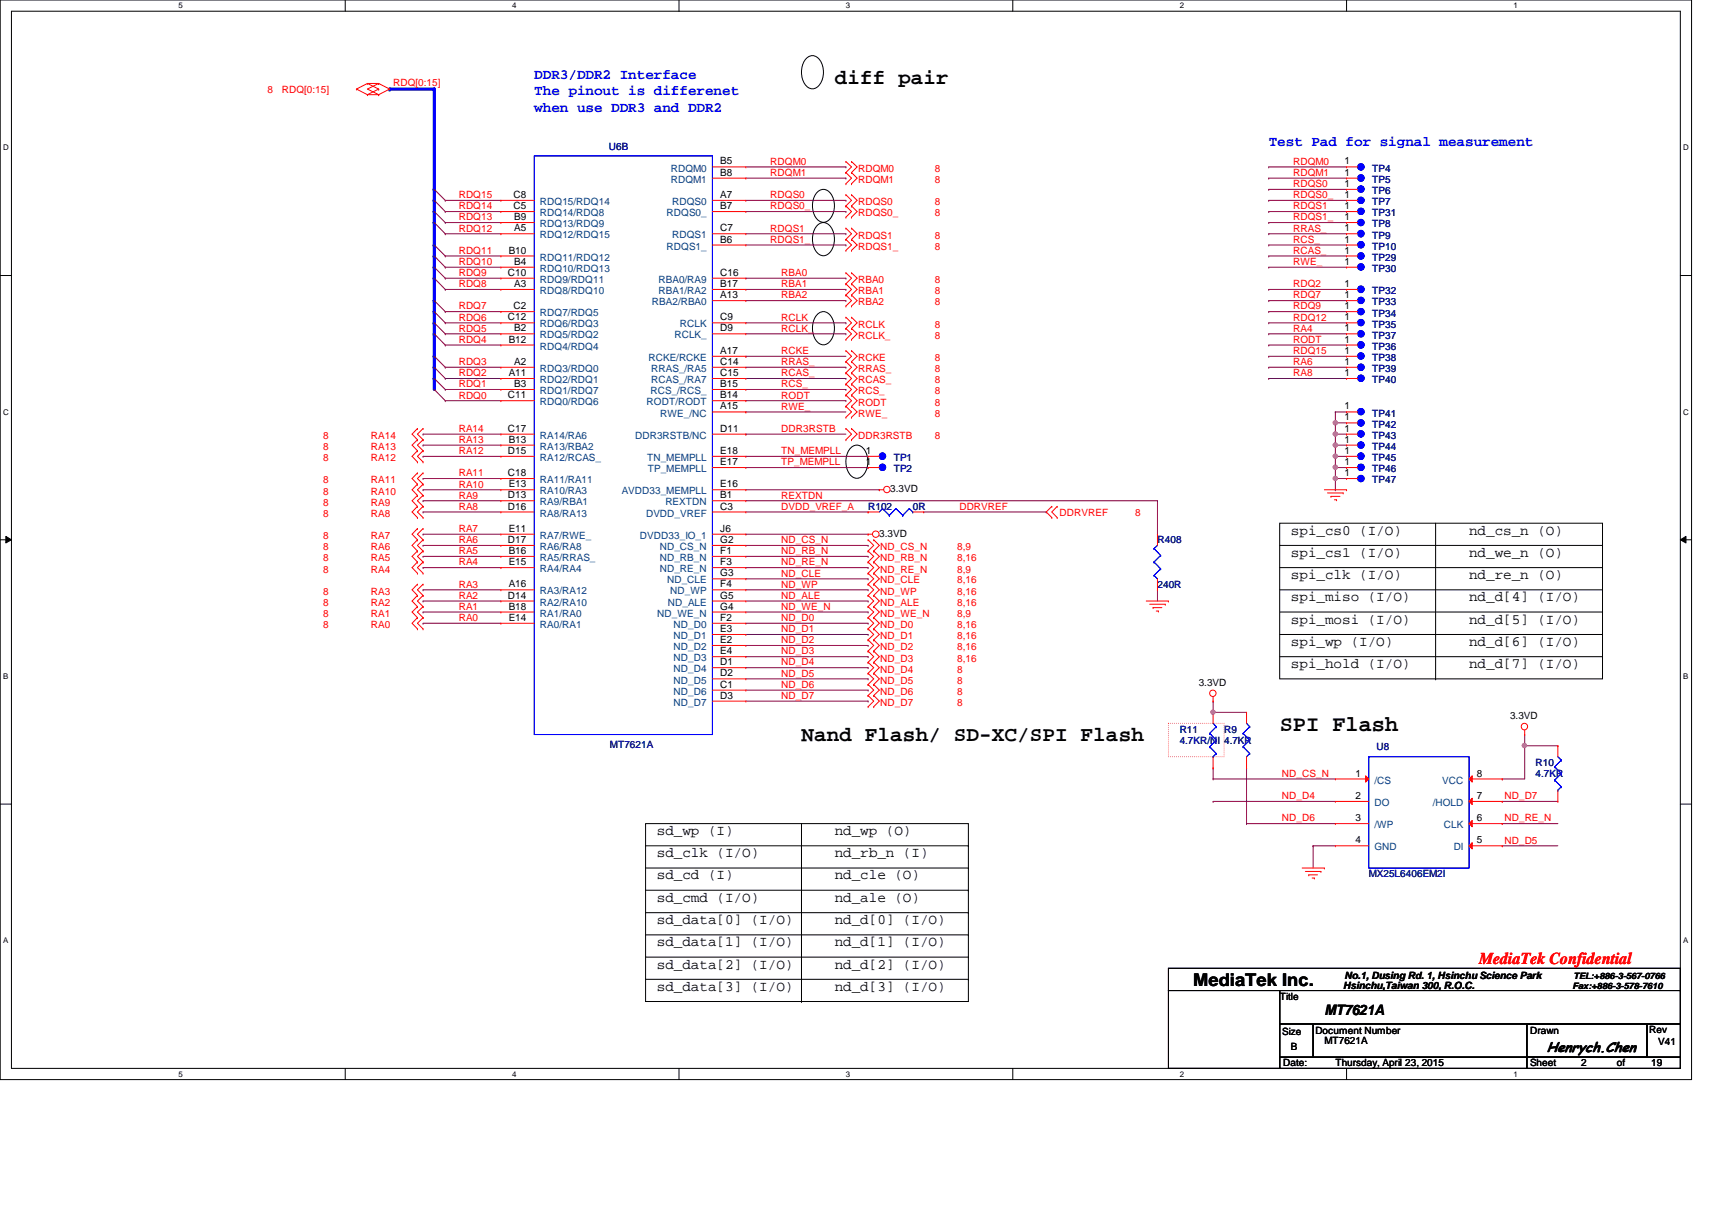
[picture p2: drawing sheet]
<svg xmlns="http://www.w3.org/2000/svg" width="297mm" height="210mm" viewBox="0 0 297 210" stroke-linecap="round" stroke-linejoin="round" font-family="sans-serif">
<defs><g id="words">
<text font-size="3.9" x="222" y="126.8">SPI Flash</text>
<g font-size="3.6">
<text x="144.8" y="14.6">diff pair</text>
<text x="139.1" y="128.5">Nand Flash/ SD-XC/SPI Flash</text>
</g>
<text font-size="3" x="207" y="171">MediaTek Inc.</text>
<text font-size="2.9" fill="#f00" x="256.6" y="167.3">MediaTek Confidential</text>
<g font-size="2.5" fill="#00f">
<text x="92.7" y="13.7">DDR3/DDR2 Interface</text>
<text x="92.7" y="16.5">The pinout is differenet</text>
<text x="92.7" y="19.3">when use DDR3 and DDR2</text>
<text x="220.1" y="25.3">Test Pad for signal measurement</text>
</g>
<g font-size="2.5">
<text x="224" y="92.8">spi_cs0 (I/O)</text>
<text x="254.9" y="92.8">nd_cs_n (O)</text>
<text x="224" y="96.6">spi_cs1 (I/O)</text>
<text x="224" y="100.5">spi_clk (I/O)</text>
<text x="254.9" y="96.6">nd_we_n (O)</text>
<text x="254.9" y="100.5">nd_re_n (O)</text>
<text x="224" y="104.3">spi_miso (I/O)</text>
<text x="254.9" y="104.3">nd_d[4] (I/O)</text>
<text x="224" y="108.2">spi_mosi (I/O)</text>
<text x="224" y="112.1">spi_wp (I/O)</text>
<text x="254.9" y="108.2">nd_d[5] (I/O)</text>
<text x="254.9" y="112.1">nd_d[6] (I/O)</text>
<text x="224" y="115.9">spi_hold (I/O)</text>
<text x="254.9" y="115.9">nd_d[7] (I/O)</text>
<text x="114" y="144.9">sd_wp (I)</text>
<text x="114" y="148.7">sd_clk (I/O)</text>
<text x="144.8" y="144.9">nd_wp (O)</text>
<text x="144.8" y="148.7">nd_rb_n (I)</text>
<text x="114" y="152.6">sd_cd (I)</text>
<text x="144.8" y="152.6">nd_cle (O)</text>
<text x="114" y="156.4">sd_cmd (I/O)</text>
<text x="114" y="160.3">sd_data[0] (I/O)</text>
<text x="144.8" y="156.4">nd_ale (O)</text>
<text x="144.8" y="160.3">nd_d[0] (I/O)</text>
<text x="114" y="164.2">sd_data[1] (I/O)</text>
<text x="144.8" y="164.2">nd_d[1] (I/O)</text>
<text x="114" y="168">sd_data[2] (I/O)</text>
<text x="114" y="171.9">sd_data[3] (I/O)</text>
<text x="144.8" y="168">nd_d[2] (I/O)</text>
<text x="144.8" y="171.9">nd_d[3] (I/O)</text>
<text x="229.8" y="176">MT7621A</text>
</g>
<text font-size="2.4" x="268.4" y="182.4">Henrych.Chen</text>
<g font-size="1.7" fill="#f00">
<text x="46.4" y="16.1">8</text>
<text x="48.9" y="16.1">RDQ[0:15]</text>
<text x="68.2" y="14.9">RDQ[0:15]</text>
<text x="133.6" y="28.6">RDQM0</text>
<text x="148.9" y="29.8">RDQM0</text>
<text x="162.2" y="29.8">8</text>
<text x="224.4" y="28.6">RDQM0</text>
<text x="79.6" y="34.4">RDQ15</text>
<text x="133.6" y="34.4">RDQS0</text>
<text x="133.6" y="30.5">RDQM1</text>
<text x="148.9" y="31.7">RDQM1</text>
<text x="148.9" y="35.6">RDQS0</text>
<text x="162.2" y="31.7">8</text>
<text x="162.2" y="35.6">8</text>
<text x="224.4" y="30.5">RDQM1</text>
<text x="224.4" y="32.5">RDQS0</text>
<text x="224.4" y="34.4">RDQS0_</text>
<text x="79.6" y="36.3">RDQ14</text>
<text x="79.6" y="38.2">RDQ13</text>
<text x="79.6" y="40.2">RDQ12</text>
<text x="133.6" y="36.3">RDQS0_</text>
<text x="133.6" y="40.2">RDQS1</text>
<text x="148.9" y="37.5">RDQS0_</text>
<text x="148.9" y="41.4">RDQS1</text>
<text x="162.2" y="37.5">8</text>
<text x="162.2" y="41.4">8</text>
<text x="224.4" y="38.2">RDQS1_</text>
<text x="224.4" y="40.2">RRAS_</text>
<text x="224.4" y="36.3">RDQS1</text>
<text x="79.6" y="44">RDQ11</text>
<text x="79.6" y="46">RDQ10</text>
<text x="79.6" y="47.9">RDQ9</text>
<text x="133.6" y="42.1">RDQS1_</text>
<text x="135.5" y="47.9">RBA0</text>
<text x="148.9" y="43.3">RDQS1_</text>
<text x="162.2" y="43.3">8</text>
<text x="224.4" y="42.1">RCS_</text>
<text x="224.4" y="44">RCAS_</text>
<text x="224.4" y="46">RWE_</text>
<text x="79.6" y="49.8">RDQ8</text>
<text x="79.6" y="53.7">RDQ7</text>
<text x="135.5" y="49.8">RBA1</text>
<text x="135.5" y="51.8">RBA2</text>
<text x="148.9" y="49.1">RBA0</text>
<text x="148.9" y="51.1">RBA1</text>
<text x="148.9" y="53">RBA2</text>
<text x="162.2" y="49.1">8</text>
<text x="162.2" y="51.1">8</text>
<text x="162.2" y="53">8</text>
<text x="224.4" y="49.8">RDQ2</text>
<text x="224.4" y="51.8">RDQ7</text>
<text x="224.4" y="53.7">RDQ9</text>
<text x="79.6" y="55.6">RDQ6</text>
<text x="79.6" y="57.5">RDQ5</text>
<text x="79.6" y="59.5">RDQ4</text>
<text x="135.5" y="55.6">RCLK</text>
<text x="135.5" y="57.5">RCLK_</text>
<text x="148.9" y="56.9">RCLK</text>
<text x="148.9" y="58.8">RCLK_</text>
<text x="162.2" y="56.9">8</text>
<text x="162.2" y="58.8">8</text>
<text x="224.4" y="55.6">RDQ12</text>
<text x="224.4" y="59.5">RODT</text>
<text x="224.4" y="57.5">RA4</text>
<text x="79.6" y="63.3">RDQ3</text>
<text x="79.6" y="65.3">RDQ2</text>
<text x="135.5" y="61.4">RCKE</text>
<text x="135.5" y="63.3">RRAS_</text>
<text x="135.5" y="65.3">RCAS_</text>
<text x="148.9" y="62.6">RCKE</text>
<text x="148.9" y="64.6">RRAS_</text>
<text x="162.2" y="62.6">8</text>
<text x="162.2" y="64.6">8</text>
<text x="224.4" y="61.4">RDQ15</text>
<text x="224.4" y="63.3">RA6</text>
<text x="224.4" y="65.3">RA8</text>
<text x="79.6" y="67.2">RDQ1</text>
<text x="79.6" y="69.1">RDQ0</text>
<text x="135.5" y="67.2">RCS_</text>
<text x="135.5" y="69.1">RODT</text>
<text x="135.5" y="71.1">RWE_</text>
<text x="148.9" y="66.5">RCAS_</text>
<text x="148.9" y="68.4">RCS_</text>
<text x="148.9" y="70.4">RODT</text>
<text x="162.2" y="70.4">8</text>
<text x="162.2" y="66.5">8</text>
<text x="162.2" y="68.4">8</text>
<text x="56" y="76.2">8</text>
<text x="64.3" y="76.2">RA14</text>
<text x="79.6" y="74.9">RA14</text>
<text x="79.6" y="76.8">RA13</text>
<text x="135.5" y="74.9">DDR3RSTB</text>
<text x="148.9" y="72.3">RWE_</text>
<text x="148.9" y="76.2">DDR3RSTB</text>
<text x="162.2" y="72.3">8</text>
<text x="162.2" y="76.2">8</text>
<text x="56" y="83.9">8</text>
<text x="56" y="80">8</text>
<text x="56" y="78.1">8</text>
<text x="64.3" y="83.9">RA11</text>
<text x="64.3" y="80">RA12</text>
<text x="64.3" y="78.1">RA13</text>
<text x="79.6" y="78.8">RA12</text>
<text x="79.6" y="82.6">RA11</text>
<text x="135.5" y="78.8">TN_MEMPLL</text>
<text x="135.5" y="80.7">TP_MEMPLL</text>
<text x="56" y="89.7">8</text>
<text x="56" y="87.7">8</text>
<text x="56" y="85.8">8</text>
<text x="64.3" y="89.7">RA8</text>
<text x="64.3" y="87.7">RA9</text>
<text x="64.3" y="85.8">RA10</text>
<text x="79.6" y="84.6">RA10</text>
<text x="79.6" y="86.5">RA9</text>
<text x="79.6" y="88.4">RA8</text>
<text x="135.5" y="86.5">REXTDN</text>
<text x="135.5" y="88.4">DVDD_VREF_A</text>
<text x="166.5" y="88.4">DDRVREF</text>
<text x="183.9" y="89.5">DDRVREF</text>
<text x="197" y="89.5">8</text>
<text x="56" y="95.5">8</text>
<text x="56" y="93.5">8</text>
<text x="64.3" y="95.5">RA6</text>
<text x="64.3" y="93.5">RA7</text>
<text x="79.6" y="92.3">RA7</text>
<text x="79.6" y="94.2">RA6</text>
<text x="135.5" y="94.2">ND_CS_N</text>
<text x="152.7" y="95.5">ND_CS_N</text>
<text x="166.1" y="95.5">8,9</text>
<text x="56" y="99.3">8</text>
<text x="56" y="97.4">8</text>
<text x="64.3" y="99.3">RA4</text>
<text x="64.3" y="97.4">RA5</text>
<text x="79.6" y="96.1">RA5</text>
<text x="79.6" y="98.1">RA4</text>
<text x="79.6" y="101.9">RA3</text>
<text x="135.5" y="96.1">ND_RB_N</text>
<text x="135.5" y="98.1">ND_RE_N</text>
<text x="135.5" y="100">ND_CLE</text>
<text x="135.5" y="101.9">ND_WP</text>
<text x="152.7" y="97.4">ND_RB_N</text>
<text x="152.7" y="99.3">ND_RE_N</text>
<text x="152.7" y="101.2">ND_CLE</text>
<text x="166.1" y="97.4">8,16</text>
<text x="166.1" y="99.3">8,9</text>
<text x="166.1" y="101.2">8,16</text>
<text x="56" y="107">8</text>
<text x="56" y="105.1">8</text>
<text x="56" y="103.2">8</text>
<text x="64.3" y="107">RA1</text>
<text x="64.3" y="105.1">RA2</text>
<text x="64.3" y="103.2">RA3</text>
<text x="79.6" y="103.9">RA2</text>
<text x="79.6" y="105.8">RA1</text>
<text x="79.6" y="107.7">RA0</text>
<text x="135.5" y="103.9">ND_ALE</text>
<text x="135.5" y="105.8">ND_WE_N</text>
<text x="135.5" y="107.7">ND_D0</text>
<text x="152.7" y="103.2">ND_WP</text>
<text x="152.7" y="105.1">ND_ALE</text>
<text x="152.7" y="107">ND_WE_N</text>
<text x="166.1" y="105.1">8,16</text>
<text x="166.1" y="103.2">8,16</text>
<text x="166.1" y="107">8,9</text>
<text x="56" y="109">8</text>
<text x="64.3" y="109">RA0</text>
<text x="135.5" y="109.7">ND_D1</text>
<text x="135.5" y="111.6">ND_D2</text>
<text x="135.5" y="113.5">ND_D3</text>
<text x="152.7" y="109">ND_D0</text>
<text x="152.7" y="110.9">ND_D1</text>
<text x="152.7" y="112.8">ND_D2</text>
<text x="166.1" y="109">8,16</text>
<text x="166.1" y="110.9">8,16</text>
<text x="166.1" y="112.8">8,16</text>
<text x="135.5" y="115.4">ND_D4</text>
<text x="135.5" y="117.4">ND_D5</text>
<text x="135.5" y="119.3">ND_D6</text>
<text x="152.7" y="114.8">ND_D3</text>
<text x="152.7" y="116.7">ND_D4</text>
<text x="152.7" y="118.6">ND_D5</text>
<text x="166.1" y="114.8">8,16</text>
<text x="166.1" y="116.7">8</text>
<text x="166.1" y="118.6">8</text>
<text x="135.5" y="121.2">ND_D7</text>
<text x="152.7" y="120.5">ND_D6</text>
<text x="152.7" y="122.5">ND_D7</text>
<text x="166.1" y="120.5">8</text>
<text x="166.1" y="122.5">8</text>
<text x="222.4" y="134.7">ND_CS_N</text>
<text x="222.4" y="142.5">ND_D6</text>
<text x="222.4" y="138.6">ND_D4</text>
<text x="261" y="138.6">ND_D7</text>
<text x="261" y="142.5">ND_RE_N</text>
<text x="261" y="146.3">ND_D5</text>
</g>
<g font-size="1.7" fill="#000080">
<text x="105.7" y="26">U6B</text>
<text x="238.1" y="29.8">TP4</text>
<text x="238.1" y="35.6">TP7</text>
<text x="238.1" y="33.7">TP6</text>
<text x="238.1" y="31.7">TP5</text>
<text x="238.1" y="41.4">TP9</text>
<text x="238.1" y="39.5">TP8</text>
<text x="238.1" y="37.5">TP31</text>
<text x="238.1" y="43.3">TP10</text>
<text x="238.1" y="47.2">TP30</text>
<text x="238.1" y="45.3">TP29</text>
<text x="238.1" y="53">TP33</text>
<text x="238.1" y="51.1">TP32</text>
<text x="238.1" y="54.9">TP34</text>
<text x="238.1" y="58.8">TP37</text>
<text x="238.1" y="56.9">TP35</text>
<text x="238.1" y="62.6">TP38</text>
<text x="238.1" y="64.6">TP39</text>
<text x="238.1" y="60.7">TP36</text>
<text x="238.1" y="66.5">TP40</text>
<text x="238.1" y="74.2">TP42</text>
<text x="238.1" y="76.2">TP43</text>
<text x="238.1" y="72.3">TP41</text>
<text x="155.1" y="80">TP1</text>
<text x="155.1" y="81.9">TP2</text>
<text x="238.1" y="83.9">TP47</text>
<text x="238.1" y="78.1">TP44</text>
<text x="238.1" y="80">TP45</text>
<text x="238.1" y="81.9">TP46</text>
<text x="150.6" y="88.5">R102</text>
<text x="158.4" y="88.5">0R</text>
<text x="200.8" y="94.3">R408</text>
<text x="200.8" y="102">240R</text>
<text x="105.8" y="129.8">MT7621A</text>
<text x="204.7" y="127.1">R11</text>
<text x="204.7" y="129">4.7KR/NI</text>
<text x="212.4" y="127.1">R9</text>
<text x="212.4" y="129">4.7KR</text>
<text x="238.8" y="130.2">U8</text>
<text x="266.4" y="132.9">R10</text>
<text x="266.4" y="134.8">4.7KR</text>
<text x="237.5" y="152.2">MX25L6406EM2I</text>
</g>
<g font-size="1.7" fill="#004080">
<text x="116.4" y="29.8">RDQM0</text>
<text x="93.7" y="35.6">RDQ15/RDQ14</text>
<text x="116.4" y="31.7">RDQM1</text>
<text x="116.6" y="35.6">RDQS0</text>
<text x="93.7" y="37.5">RDQ14/RDQ8</text>
<text x="93.7" y="39.4">RDQ13/RDQ9</text>
<text x="93.7" y="41.4">RDQ12/RDQ15</text>
<text x="115.7" y="37.5">RDQS0_</text>
<text x="116.6" y="41.4">RDQS1</text>
<text x="93.7" y="45.2">RDQ11/RDQ12</text>
<text x="93.7" y="47.2">RDQ10/RDQ13</text>
<text x="115.7" y="43.3">RDQS1_</text>
<text x="93.7" y="49.1">RDQ9/RDQ11</text>
<text x="93.7" y="51">RDQ8/RDQ10</text>
<text x="113.1" y="53">RBA2/RBA0</text>
<text x="114.3" y="51">RBA1/RA2</text>
<text x="114.3" y="49.1">RBA0/RA9</text>
<text x="93.7" y="54.9">RDQ7/RDQ5</text>
<text x="93.7" y="56.8">RDQ6/RDQ3</text>
<text x="93.7" y="58.7">RDQ5/RDQ2</text>
<text x="117" y="58.7">RCLK_</text>
<text x="118" y="56.8">RCLK</text>
<text x="93.7" y="60.7">RDQ4/RDQ4</text>
<text x="93.7" y="64.5">RDQ3/RDQ0</text>
<text x="112.5" y="62.6">RCKE/RCKE</text>
<text x="113" y="64.5">RRAS_/RA5</text>
<text x="93.7" y="66.5">RDQ2/RDQ1</text>
<text x="93.7" y="68.4">RDQ1/RDQ7</text>
<text x="93.7" y="70.3">RDQ0/RDQ6</text>
<text x="112.2" y="70.3">RODT/RODT</text>
<text x="112.9" y="68.4">RCS_/RCS_</text>
<text x="113" y="66.5">RCAS_/RA7</text>
<text x="93.7" y="76.1">RA14/RA6</text>
<text x="110.2" y="76.1">DDR3RSTB/NC</text>
<text x="114.6" y="72.3">RWE_/NC</text>
<text x="93.7" y="78">RA13/RBA2</text>
<text x="93.7" y="80">RA12/RCAS_</text>
<text x="93.7" y="83.8">RA11/RA11</text>
<text x="112.3" y="80">TN_MEMPLL</text>
<text x="112.4" y="81.9">TP_MEMPLL</text>
<text x="93.7" y="85.8">RA10/RA3</text>
<text x="93.7" y="87.7">RA9/RBA1</text>
<text x="93.7" y="89.6">RA8/RA13</text>
<text x="107.9" y="85.8">AVDD33_MEMPLL</text>
<text x="112.1" y="89.6">DVDD_VREF</text>
<text x="115.4" y="87.7">REXTDN</text>
<text x="93.7" y="93.5">RA7/RWE_</text>
<text x="93.7" y="95.4">RA6/RA8</text>
<text x="111" y="93.5">DVDD33_IO_1</text>
<text x="114.5" y="95.4">ND_CS_N</text>
<text x="93.7" y="97.3">RA5/RRAS_</text>
<text x="93.7" y="99.3">RA4/RA4</text>
<text x="114.5" y="97.3">ND_RB_N</text>
<text x="114.5" y="99.3">ND_RE_N</text>
<text x="115.7" y="101.2">ND_CLE</text>
<text x="93.7" y="103.1">RA3/RA12</text>
<text x="93.7" y="105.1">RA2/RA10</text>
<text x="93.7" y="107">RA1/RA0</text>
<text x="114" y="107">ND_WE_N</text>
<text x="115.9" y="105.1">ND_ALE</text>
<text x="116.3" y="103.1">ND_WP</text>
<text x="93.7" y="108.9">RA0/RA1</text>
<text x="116.9" y="108.9">ND_D0</text>
<text x="116.9" y="110.9">ND_D1</text>
<text x="116.9" y="112.8">ND_D2</text>
<text x="116.9" y="114.7">ND_D3</text>
<text x="116.9" y="116.6">ND_D4</text>
<text x="116.9" y="118.6">ND_D5</text>
<text x="116.9" y="120.5">ND_D6</text>
<text x="116.9" y="122.4">ND_D7</text>
<text x="238.5" y="135.9">/CS</text>
<text x="250.2" y="135.9">VCC</text>
<text x="238.5" y="139.8">DO</text>
<text x="238.5" y="143.7">/WP</text>
<text x="248.6" y="139.8">/HOLD</text>
<text x="250.5" y="143.7">CLK</text>
<text x="238.5" y="147.5">GND</text>
<text x="252.2" y="147.5">DI</text>
</g>
<g font-size="1.7">
<text x="125" y="28.5">B5</text>
<text x="233.3" y="28.5">1</text>
<text x="89.1" y="34.3">C8</text>
<text x="125" y="30.5">B8</text>
<text x="125" y="34.3">A7</text>
<text x="233.3" y="34.3">1</text>
<text x="233.3" y="32.4">1</text>
<text x="233.3" y="30.5">1</text>
<text x="89.1" y="36.3">C5</text>
<text x="89.2" y="38.2">B9</text>
<text x="89.2" y="40.1">A5</text>
<text x="125" y="36.3">B7</text>
<text x="125" y="40.1">C7</text>
<text x="233.3" y="40.1">1</text>
<text x="233.3" y="38.2">1</text>
<text x="233.3" y="36.3">1</text>
<text x="88.1" y="47.8">C10</text>
<text x="88.3" y="44">B10</text>
<text x="89.2" y="45.9">B4</text>
<text x="125" y="47.8">C16</text>
<text x="125" y="42.1">B6</text>
<text x="233.3" y="42.1">1</text>
<text x="233.3" y="45.9">1</text>
<text x="233.3" y="44">1</text>
<text x="89.1" y="53.6">C2</text>
<text x="89.2" y="49.8">A3</text>
<text x="125" y="51.7">A13</text>
<text x="125" y="49.8">B17</text>
<text x="233.3" y="53.6">1</text>
<text x="233.3" y="51.7">1</text>
<text x="233.3" y="49.8">1</text>
<text x="88.1" y="55.6">C12</text>
<text x="88.3" y="59.4">B12</text>
<text x="89.2" y="57.5">B2</text>
<text x="125" y="55.6">C9</text>
<text x="125" y="57.5">D9</text>
<text x="233.3" y="59.4">1</text>
<text x="233.3" y="57.5">1</text>
<text x="233.3" y="55.6">1</text>
<text x="88.3" y="65.2">A11</text>
<text x="89.2" y="63.3">A2</text>
<text x="125" y="63.3">C14</text>
<text x="125" y="65.2">C15</text>
<text x="125" y="61.4">A17</text>
<text x="233.3" y="61.4">1</text>
<text x="233.3" y="65.2">1</text>
<text x="233.3" y="63.3">1</text>
<text x="88.1" y="69.1">C11</text>
<text x="89.2" y="67.1">B3</text>
<text x="125" y="67.1">B15</text>
<text x="125" y="69.1">B14</text>
<text x="125" y="71">A15</text>
<text x="233.3" y="71">1</text>
<text x="88.1" y="74.9">C17</text>
<text x="88.3" y="76.8">B13</text>
<text x="125" y="74.9">D11</text>
<text x="233.3" y="72.9">1</text>
<text x="233.3" y="74.9">1</text>
<text x="233.3" y="76.8">1</text>
<text x="88.1" y="78.7">D15</text>
<text x="88.1" y="82.6">C18</text>
<text x="125" y="78.7">E18</text>
<text x="125" y="80.7">E17</text>
<text x="150.2" y="78.7">1</text>
<text x="150.2" y="80.7">1</text>
<text x="233.3" y="82.6">1</text>
<text x="233.3" y="78.7">1</text>
<text x="233.3" y="80.7">1</text>
<text x="88.1" y="86.4">D13</text>
<text x="88.1" y="88.4">D16</text>
<text x="88.3" y="84.5">E13</text>
<text x="125" y="84.5">E16</text>
<text x="125" y="86.4">B1</text>
<text x="125" y="88.4">C3</text>
<text x="154.5" y="85.4">3.3VD</text>
<text x="88.1" y="94.2">D17</text>
<text x="88.3" y="92.2">E11</text>
<text x="125" y="94.2">G2</text>
<text x="125" y="92.2">J6</text>
<text x="152.6" y="93.1">3.3VD</text>
<text x="88.3" y="96.1">B16</text>
<text x="88.3" y="98">E15</text>
<text x="88.3" y="101.9">A16</text>
<text x="125" y="96.1">F1</text>
<text x="125" y="98">F3</text>
<text x="125" y="100">G3</text>
<text x="125" y="101.9">F4</text>
<text x="88.1" y="103.8">D14</text>
<text x="88.3" y="105.7">B18</text>
<text x="88.3" y="107.7">E14</text>
<text x="125" y="103.8">G5</text>
<text x="125" y="105.7">G4</text>
<text x="125" y="107.7">F2</text>
<text x="125" y="109.6">E3</text>
<text x="125" y="111.5">E2</text>
<text x="125" y="113.5">E4</text>
<text x="125" y="115.4">D1</text>
<text x="125" y="117.3">D2</text>
<text x="125" y="119.3">C1</text>
<text x="208" y="119">3.3VD</text>
<text x="125" y="121.2">D3</text>
<text x="262" y="124.8">3.3VD</text>
<text x="235.2" y="134.7">1</text>
<text x="256.2" y="134.7">8</text>
<text x="235.2" y="138.6">2</text>
<text x="235.2" y="142.5">3</text>
<text x="256.2" y="138.6">7</text>
<text x="256.2" y="142.5">6</text>
<text x="235.2" y="146.3">4</text>
<text x="256.2" y="146.3">5</text>
<text x="222" y="173.4">Title</text>
<text x="233" y="171.5">Hsinchu,Taiwan 300, R.O.C.</text>
<text x="233.3" y="169.8">No.1, Dusing Rd. 1, Hsinchu Science Park</text>
<text x="222.5" y="179.6">Size</text>
<text x="228.2" y="179.4">Document Number</text>
<text x="265.5" y="179.4">Drawn</text>
<text x="286.1" y="179.2">Rev</text>
<text x="222.6" y="185">Date:</text>
<text x="224" y="182.1">B</text>
<text x="229.8" y="181.1">MT7621A</text>
<text x="231.7" y="185">Thursday, April 23, 2015</text>
<text x="265.5" y="185">Sheet</text>
<text x="274.4" y="185">2</text>
<text x="280.5" y="185">of</text>
<text x="286.5" y="185">19</text>
<text x="287.7" y="181.4">V41</text>
</g>
<g font-size="1.5">
<text x="272.8" y="171.5">Fax:+886-3-578-7610</text>
<text x="273" y="169.8">TEL:+886-3-567-0766</text>
</g>
<g font-size="1.4">
<text x="30.9" y="1.4">5</text>
<text x="88.9" y="1.4">4</text>
<text x="146.8" y="1.4">3</text>
<text x="204.7" y="1.4">2</text>
<text x="262.6" y="1.4">1</text>
<text x=".5" y="26.1">D</text>
<text x="292.1" y="26.1">D</text>
<text x=".5" y="71.9">C</text>
<text x="292.1" y="71.9">C</text>
<text x=".5" y="117.8">B</text>
<text x="292.1" y="117.8">B</text>
<text x=".5" y="163.6">A</text>
<text x="292.1" y="163.6">A</text>
<text x="30.9" y="186.8">5</text>
<text x="88.9" y="186.8">4</text>
<text x="146.8" y="186.8">3</text>
<text x="204.7" y="186.8">2</text>
<text x="262.6" y="186.8">1</text>
</g>
</g></defs>
<path d="M0 0h293.5v187.3h-293.5zM2 1.9h289.5v183.4h-289.5z" fill="none" stroke="#000" stroke-width=".17"/>
<g fill="#fff">
<path d="M30.9 .2h.8v1.5h-.8z"/>
<path d="M30.9 185.5h.8v1.6h-.8z"/>
</g>
<path d="M59.9 0v1.9M59.9 185.3v2" fill="none" stroke="#000" stroke-width=".17"/>
<g fill="#fff">
<path d="M88.9 .2h.7v1.5h-.7z"/>
<path d="M88.9 185.5h.7v1.6h-.7z"/>
</g>
<path d="M117.8 0v1.9M117.8 185.3v2" fill="none" stroke="#000" stroke-width=".17"/>
<g fill="#fff">
<path d="M146.8 .2h.7v1.5h-.7z"/>
<path d="M146.8 185.5h.7v1.6h-.7z"/>
</g>
<path d="M175.7 0v1.9M175.7 185.3v2" fill="none" stroke="#000" stroke-width=".17"/>
<g fill="#fff">
<path d="M204.7 .2h.7v1.5h-.7z"/>
<path d="M204.7 185.5h.7v1.6h-.7z"/>
</g>
<path d="M233.6 0v1.9M233.6 185.3v2" fill="none" stroke="#000" stroke-width=".17"/>
<g fill="#fff">
<path d="M262.6 .2h.8v1.5h-.8z"/>
<path d="M262.6 185.5h.8v1.6h-.8z"/>
<path d="M.5 24.8h1v1.6h-1z"/>
<path d="M292.1 24.8h.9v1.6h-.9z"/>
<path d="M.5 70.7h1v1.5h-1z"/>
<path d="M292.1 70.7h.9v1.5h-.9z"/>
</g>
<path d="M0 47.8h2M291.5 47.8h2" fill="none" stroke="#000" stroke-width=".17"/>
<g fill="#fff">
<path d="M.5 116.5h.9v1.6h-.9z"/>
<path d="M292.1 116.5h.8v1.6h-.8z"/>
</g>
<path d="M0 93.6h2M1 93l1 .6-1 .6zM291.5 93.6l1-.6v1.2zM291.5 93.6h2" fill="none" stroke="#000" stroke-width=".17"/>
<path d="M1 93l1 .6-1 .6zM291.5 93.6l1-.6v1.2z" fill="#000"/>
<g fill="#fff">
<path d="M.5 162.4h.9v1.5h-.9z"/>
<path d="M292.1 162.4h.8v1.5h-.8z"/>
</g>
<g fill="none" stroke="#000" stroke-width=".17">
<path d="M139.8 10.3a1.51 1.51 0 0 1 1.4-.6 1.51 1.51 0 0 1 1.2 1 3.7 3.7 0 0 1-.6 4.4 1.51 1.51 0 0 1-2.3-.8 4 4 0 0 1 .3-4zM141.7 33.5a1.51 1.51 0 0 1 1.4-.6 1.51 1.51 0 0 1 1.2 1 3.7 3.7 0 0 1-.6 4.4 1.51 1.51 0 0 1-2.3-.8 3.9 3.9 0 0 1 .3-4zM141.7 39.2a1.51 1.51 0 0 1 1.4-.6 1.51 1.51 0 0 1 1.2 1.1 3.7 3.7 0 0 1-.6 4.4 1.51 1.51 0 0 1-2.3-.8 4 4 0 0 1 .3-4.1zM141.7 54.7a1.51 1.51 0 0 1 1.4-.6 1.51 1.51 0 0 1 1.2 1 3.7 3.7 0 0 1-.6 4.4 1.51 1.51 0 0 1-2.3-.8 4 4 0 0 1 .3-4zM147.5 77.8a1.51 1.51 0 0 1 1.4-.6 1.51 1.51 0 0 1 1.2 1.1 3.7 3.7 0 0 1-.6 4.4 1.51 1.51 0 0 1-2.3-.8 4 4 0 0 1 .3-4.1zM222 90.8h56v27h-56zM222 94.6h56M222 98.5h56M249.1 90.8v27M278 94.6h.1M278 98.5h.1M222 102.3h56"/>
<path d="M222 106.2h56M222 110.1h56M222 113.9h56M249.1 117.8h.1M278 102.3h.1M278 106.2h.1M278 110.1h.1M278 113.9h.1M0 139.5h2M291.5 139.5h2M112 142.9h56v30.8h-56zM112 146.7h56"/>
<path d="M112 150.6h56M112 154.4h56M112 158.3h56M139.1 142.9v30.8M168 146.7h.1M168 150.6h.1M168 154.4h.1M168 158.3h.1M112 162.2h56M112 166h56M112 169.9h56M139.1 169.9h.1"/>
<path d="M139.1 173.7h.1M168 162.2h.1M168 166h.1M168 169.9h.1"/>
</g>
<path d="M202.7 125.5h9.7v5.8h-9.7z" fill="none" stroke="#ff0080" stroke-width=".17" stroke-dasharray="0 .3"/>
<path d="M210.5 121.6h.1M210.5 133.2h.1M210.5 123.6h.1M210.5 121.6v2M210.5 133.2v1.9M210.5 123.6h5.8M216.3 133.2h.1M216.3 133.2v9.7M260.6 139h.1M260.6 139h9.7M216.3 142.9h.1M216.3 142.9h15.4" fill="none" stroke="#800040" stroke-width=".17"/>
<circle cx="210.4" cy="123.5" r=".37" fill="#f0f"/>
<circle cx="210.4" cy="123.5" r=".37" fill="none" stroke="#f0f" stroke-width=".17"/>
<g fill="none" stroke="#800040" stroke-width=".17">
<path d="M129.4 34.8h17.4M129.4 36.7h17.4M146.8 34.8h.1M146.8 36.7h.1M129.4 40.6h17.4M129.4 42.5h17.4M129.4 48.3h17.4M129.4 50.2h17.4M129.4 52.2h17.4M129.4 56h17.4M129.4 57.9h17.4M146.8 40.6h.1"/>
<path d="M146.8 42.5h.1M146.8 48.3h.1M146.8 50.2h.1M146.8 52.2h.1M146.8 56h.1M146.8 57.9h.1M129.4 61.8h.1M129.4 61.8h17.4M129.4 63.7h17.4M129.4 65.7h17.4M129.4 67.6h17.4M129.4 69.5h17.4"/>
<path d="M146.8 63.7h.1M146.8 65.7h.1M146.8 67.6h.1M146.8 69.5h.1M129.4 85h23.2M129.4 92.7h21.2M129.4 94.6h21.2M129.4 96.5h21.2M129.4 98.5h21.2M150.6 92.7h.1M150.6 94.6h.1M150.6 96.5h.1"/>
<path d="M150.6 98.5h.1M152.6 85h.1M129.4 100.4h21.2M129.4 102.3h21.2M129.4 104.3h21.2M129.4 106.2h21.2M129.4 108.1h21.2M150.6 100.4h.1M150.6 102.3h.1M150.6 104.3h.1M150.6 106.2h.1M150.6 108.1h.1"/>
<path d="M200.8 102.3h.1M200.8 102.3v2M210.5 139h.1M210.5 135.1h.1M210.5 135.1h21.2M210.5 139h21.2M260.6 135.1h.1M264.5 129.4h.1M264.5 129.4v5.7h-3.9M227.8 146.7h.1M227.8 146.7h3.9M227.8 146.7v3.9"/>
<path d="M260.6 146.7h.1M260.6 142.9h.1M260.6 146.7h9.7M260.6 142.9h9.7"/>
</g>
<path d="M75.3 57.9v3.9" fill="none" stroke="#00f" stroke-width=".55"/>
<circle cx="75.3" cy="57.9" r=".28" fill="#00f"/>
<g fill="none" stroke="#800040" stroke-width=".17">
<path d="M77.3 34.8h.1M77.3 36.7h.1M77.3 34.8h9.6M77.3 36.7h9.6M129.4 71.5h.1M129.4 71.5h17.4M129.4 79.2h21.2M150.6 79.2h.1M129.4 86.9h71.4M129.4 88.8h21.2M129.4 81.1h21.2M150.6 88.8h.1"/>
<path d="M150.6 81.1h.1M200.8 92.7h.1M200.8 86.9h.1M200.8 86.9v5.8M129.4 110.1h21.2M129.4 112h21.2M129.4 113.9h21.2M129.4 115.8h21.2M129.4 117.8h21.2M129.4 119.7h21.2M150.6 110.1h.1M150.6 112h.1"/>
<path d="M150.6 113.9h.1M150.6 115.8h.1M150.6 117.8h.1M150.6 119.7h.1M129.4 121.6h21.2M150.6 121.6h.1"/>
</g>
<path d="M75.3 15.5v17.4" fill="none" stroke="#00f" stroke-width=".55"/>
<circle cx="75.3" cy="15.5" r=".28" fill="#00f"/>
<path d="M77.3 38.6h.1M77.3 38.6h9.6M77.3 40.6h.1M77.3 44.4h.1M77.3 40.6h9.6M77.3 44.4h9.6" fill="none" stroke="#800040" stroke-width=".17"/>
<path d="M75.3 32.9v1.9" fill="none" stroke="#00f" stroke-width=".55"/>
<circle cx="75.3" cy="32.9" r=".28" fill="#00f"/>
<path d="M77.3 46.4h.1M77.3 46.4h9.6" fill="none" stroke="#800040" stroke-width=".17"/>
<path d="M75.3 34.8v1.9" fill="none" stroke="#00f" stroke-width=".55"/>
<circle cx="75.3" cy="34.8" r=".28" fill="#00f"/>
<path d="M75.3 38.6v3.9" fill="none" stroke="#00f" stroke-width=".55"/>
<circle cx="75.3" cy="38.6" r=".28" fill="#00f"/>
<path d="M77.3 48.3h.1M77.3 48.3h9.6" fill="none" stroke="#800040" stroke-width=".17"/>
<path d="M75.3 36.7v1.9" fill="none" stroke="#00f" stroke-width=".55"/>
<circle cx="75.3" cy="36.7" r=".28" fill="#00f"/>
<path d="M77.3 50.2h.1M77.3 50.2h9.6" fill="none" stroke="#800040" stroke-width=".17"/>
<path d="M75.3 42.5v1.9" fill="none" stroke="#00f" stroke-width=".55"/>
<circle cx="75.3" cy="42.5" r=".28" fill="#00f"/>
<path d="M77.3 54.1h.1M77.3 54.1h9.6" fill="none" stroke="#800040" stroke-width=".17"/>
<path d="M75.3 44.4v2" fill="none" stroke="#00f" stroke-width=".55"/>
<circle cx="75.3" cy="44.4" r=".28" fill="#00f"/>
<path d="M77.3 56h.1M77.3 56h9.6" fill="none" stroke="#800040" stroke-width=".17"/>
<path d="M75.3 46.4v1.9" fill="none" stroke="#00f" stroke-width=".55"/>
<circle cx="75.3" cy="46.4" r=".28" fill="#00f"/>
<path d="M75.3 48.3v3.9" fill="none" stroke="#00f" stroke-width=".55"/>
<circle cx="75.3" cy="48.3" r=".28" fill="#00f"/>
<path d="M77.3 57.9h.1M77.3 57.9h9.6" fill="none" stroke="#800040" stroke-width=".17"/>
<path d="M75.3 52.2v1.9" fill="none" stroke="#00f" stroke-width=".55"/>
<circle cx="75.3" cy="52.2" r=".28" fill="#00f"/>
<path d="M77.3 59.9h.1M77.3 59.9h9.6" fill="none" stroke="#800040" stroke-width=".17"/>
<path d="M75.3 54.1v1.9" fill="none" stroke="#00f" stroke-width=".55"/>
<circle cx="75.3" cy="54.1" r=".28" fill="#00f"/>
<path d="M75.3 56v1.9" fill="none" stroke="#00f" stroke-width=".55"/>
<circle cx="75.3" cy="56" r=".28" fill="#00f"/>
<path d="M75.3 61.8v1.9" fill="none" stroke="#00f" stroke-width=".55"/>
<circle cx="75.3" cy="61.8" r=".28" fill="#00f"/>
<path d="M73.4 75.3h.1M73.4 77.2h.1M73.4 79.2h.1M73.4 75.3h13.5M73.4 77.2h13.5M73.4 79.2h13.5" fill="none" stroke="#800040" stroke-width=".17"/>
<path d="M75.3 63.7v2" fill="none" stroke="#00f" stroke-width=".55"/>
<circle cx="75.3" cy="63.7" r=".28" fill="#00f"/>
<path d="M75.3 65.7v1.9" fill="none" stroke="#00f" stroke-width=".55"/>
<circle cx="75.3" cy="65.7" r=".28" fill="#00f"/>
<g fill="none" stroke="#800040" stroke-width=".17">
<path d="M129.4 75.3h.1M129.4 75.3h17.4M73.4 83h.1M73.4 85h.1M73.4 86.9h.1M73.4 88.8h.1M73.4 92.7h.1M73.4 94.6h.1M73.4 96.5h.1M73.4 98.5h.1M73.4 83h13.5M73.4 85h13.5"/>
<path d="M73.4 86.9h13.5M73.4 88.8h13.5M73.4 92.7h13.5M73.4 94.6h13.5M73.4 96.5h13.5M73.4 98.5h13.5M160.3 88.8h21.2M181.5 88.8h.1M73.4 102.3h.1M73.4 104.3h.1M73.4 106.2h.1M73.4 108.1h.1"/>
<path d="M73.4 102.3h13.5M73.4 104.3h13.5M73.4 106.2h13.5M73.4 108.1h13.5"/>
</g>
<path d="M67.6 15.5h7.7" fill="none" stroke="#00f" stroke-width=".55"/>
<circle cx="67.6" cy="15.5" r=".28" fill="#00f"/>
<g fill="none" stroke="#800040" stroke-width=".17">
<path d="M129.4 29h17.4M129.4 30.9h17.4M146.8 29h.1M146.8 30.9h.1M220.1 29h.1M220.1 30.9h.1M220.1 32.9h.1M220.1 34.8h.1M220.1 38.6h.1M220.1 36.7h.1M220.1 29h13.5M220.1 30.9h13.5"/>
<path d="M220.1 32.9h13.5M220.1 34.8h13.5M220.1 38.6h13.5M220.1 36.7h13.5M220.1 40.6h.1M220.1 42.5h.1M220.1 44.4h.1M220.1 46.4h.1M220.1 50.2h.1M220.1 52.2h.1M220.1 54.1h.1M220.1 56h.1"/>
<path d="M220.1 59.9h.1M220.1 57.9h.1M220.1 40.6h13.5M220.1 42.5h13.5M220.1 44.4h13.5M220.1 46.4h13.5M220.1 50.2h13.5M220.1 52.2h13.5M220.1 54.1h13.5M220.1 56h13.5M220.1 59.9h13.5M220.1 57.9h13.5"/>
<path d="M77.3 63.7h.1M77.3 65.7h.1M77.3 67.6h.1M77.3 69.5h.1M77.3 63.7h9.6M77.3 65.7h9.6M77.3 67.6h9.6M77.3 69.5h9.6M220.1 61.8h.1M220.1 63.7h.1M220.1 65.7h.1M220.1 63.7h13.5"/>
<path d="M220.1 65.7h13.5M220.1 61.8h13.5M231.7 73.4h.1M231.7 71.5v1.9"/>
</g>
<circle cx="231.7" cy="73.3" r=".37" fill="#f0f"/>
<circle cx="231.7" cy="73.3" r=".37" fill="none" stroke="#f0f" stroke-width=".17"/>
<path d="M231.7 81.1h1.9M233.6 81.1h.1" fill="none" stroke="#800040" stroke-width=".17"/>
<circle cx="231.7" cy="81.1" r=".38" fill="#f0f"/>
<circle cx="231.7" cy="81.1" r=".38" fill="none" stroke="#f0f" stroke-width=".17"/>
<path d="M231.7 77.2h.1M231.7 77.2h1.9" fill="none" stroke="#800040" stroke-width=".17"/>
<circle cx="231.7" cy="77.2" r=".38" fill="#f0f"/>
<circle cx="231.7" cy="77.2" r=".38" fill="none" stroke="#f0f" stroke-width=".17"/>
<path d="M231.7 83h.1M231.7 81.1v1.9" fill="none" stroke="#800040" stroke-width=".17"/>
<circle cx="231.7" cy="83" r=".37" fill="#f0f"/>
<circle cx="231.7" cy="83" r=".37" fill="none" stroke="#f0f" stroke-width=".17"/>
<path d="M231.7 79.2h.1M231.7 71.5h.1M231.7 77.2h.1M231.7 73.4h.1M231.7 75.3h.1M231.7 75.3h1.9M231.7 73.4v5.8M231.7 71.5h1.9M231.7 73.4h1.9M233.6 75.3h.1" fill="none" stroke="#800040" stroke-width=".17"/>
<circle cx="231.7" cy="75.3" r=".37" fill="#f0f"/>
<circle cx="231.7" cy="75.3" r=".37" fill="none" stroke="#f0f" stroke-width=".17"/>
<path d="M231.7 79.2h.1M231.7 79.2h1.9" fill="none" stroke="#800040" stroke-width=".17"/>
<circle cx="231.7" cy="79.1" r=".37" fill="#f0f"/>
<circle cx="231.7" cy="79.1" r=".37" fill="none" stroke="#f0f" stroke-width=".17"/>
<path d="M231.7 79.2v1.9M231.7 81.1h.1M264.5 129.4h5.8M270.3 129.4h.1" fill="none" stroke="#800040" stroke-width=".17"/>
<circle cx="264.5" cy="129.3" r=".38" fill="#f0f"/>
<circle cx="264.5" cy="129.3" r=".38" fill="none" stroke="#f0f" stroke-width=".17"/>
<g fill="none" stroke="#800040" stroke-width=".17">
<path d="M75.3 32.9h.1M75.3 34.8h.1M75.3 36.7h.1M75.3 38.6h.1M75.3 32.9l2 1.9M75.3 34.8l2 1.9M75.3 36.7l2 1.9M75.3 38.6l2 2M75.3 42.5h.1M75.3 44.4h.1M75.3 46.4h.1M75.3 48.3h.1"/>
<path d="M75.3 52.2h.1M75.3 54.1h.1M75.3 56h.1M75.3 57.9h.1M75.3 42.5l2 1.9M75.3 44.4l2 2M75.3 46.4l2 1.9M75.3 48.3l2 1.9M75.3 52.2l2 1.9M75.3 54.1l2 1.9M75.3 56l2 1.9M75.3 57.9l2 2"/>
<path d="M75.3 61.8h.1M75.3 63.7h.1M75.3 65.7h.1M75.3 67.6h.1M75.3 61.8l2 1.9M75.3 63.7l2 2M75.3 65.7l2 1.9M75.3 67.6l2 1.9M231.7 83h.1M231.7 85h.1M231.7 83h1.9M231.7 83v2"/>
<path d="M264.5 129.4h.1M264.5 127.4v2"/>
</g>
<g fill="none" stroke="#f00" stroke-width=".17">
<path d="M61.8 15.5h.1M61.8 15.5l2 .9M63.8 16.4h.1M63.8 14.5h.1M63.8 16.4h1.9M63.8 14.5h1.9M63.8 14.5l-2 1M63.8 14.5l1.9 1M65.7 14.5h.1M65.7 16.4h.1M65.7 15.5h.1M65.7 14.5l1.9 1"/>
<path d="M65.7 14.5l-1.9 1 1.9 .9M65.7 15.5l-1.9 .9M67.6 15.5h.1M67.6 15.5l-1.9 .9M146.8 28h.1M146.8 29.9h.1M146.8 31.9h.1M146.8 33.8h.1M146.8 35.7h.1M146.8 37.7h.1M146.8 39.6h.1M146.8 28l.9 1-.9 .9"/>
<path d="M146.8 29.9l.9 1-.9 1M146.8 33.8l.9 1-.9 .9M146.8 35.7l.9 1-.9 1M146.8 39.6l.9 1-.9 .9M147.7 28h.1M147.7 29.9h.1M147.7 31.9h.1M147.7 33.8h.1M147.7 35.7h.1M147.7 37.7h.1M147.7 39.6h.1M147.7 28l1 1-1 .9"/>
<path d="M147.7 29.9l1 1-1 1M147.7 33.8l1 1-1 .9M147.7 35.7l1 1-1 1M147.7 39.6l1 1-1 .9M146.8 47.3h.1M146.8 49.2h.1M146.8 51.2h.1M146.8 53.1h.1M146.8 55h.1M146.8 57h.1M146.8 58.9h.1M146.8 41.5h.1"/>
<path d="M146.8 43.4h.1M146.8 47.3l.9 1-.9 .9M146.8 49.2l.9 1-.9 1M146.8 51.2l.9 1-.9 .9M146.8 55l.9 1-.9 1M146.8 57l.9 .9-.9 1M146.8 41.5l.9 1-.9 .9M147.7 47.3h.1M147.7 49.2h.1M147.7 51.2h.1M147.7 53.1h.1M147.7 55h.1"/>
<path d="M147.7 57h.1M147.7 58.9h.1M147.7 41.5h.1M147.7 43.4h.1M147.7 47.3l1 1-1 .9M147.7 49.2l1 1-1 1M147.7 51.2l1 1-1 .9M147.7 55l1 1-1 1M147.7 57l1 .9-1 1M147.7 41.5l1 1-1 .9M72.4 74.3h.1M72.4 76.3h.1"/>
<path d="M72.4 78.2h.1M72.4 74.3l-.9 1 .9 1M72.4 78.2l-.9 1 .9 .9M72.4 76.3l-.9 .9 .9 1M73.4 74.3h.1M73.4 76.3h.1M73.4 78.2h.1M73.4 74.3l-1 1 1 1M73.4 78.2l-1 1 1 .9M73.4 76.3l-1 .9 1 1M146.8 60.8h.1M146.8 62.7h.1"/>
<path d="M146.8 64.7h.1M146.8 66.6h.1M146.8 68.5h.1M146.8 70.5h.1M146.8 72.4h.1M146.8 74.3h.1M146.8 76.3h.1M146.8 60.8l.9 1-.9 .9M146.8 62.7l.9 1-.9 1M146.8 64.7l.9 1-.9 .9M146.8 66.6l.9 1-.9 .9M146.8 68.5l.9 1-.9 1"/>
<path d="M146.8 70.5l.9 1-.9 .9M146.8 74.3l.9 1-.9 1M147.7 60.8h.1M147.7 62.7h.1M147.7 64.7h.1M147.7 66.6h.1M147.7 68.5h.1M147.7 70.5h.1M147.7 72.4h.1M147.7 74.3h.1M147.7 76.3h.1M147.7 60.8l1 1-1 .9"/>
<path d="M147.7 62.7l1 1-1 1M147.7 64.7l1 1-1 .9M147.7 66.6l1 1-1 .9M147.7 68.5l1 1-1 1M147.7 70.5l1 1-1 .9M147.7 74.3l1 1-1 1M72.4 97.5h.1M72.4 99.4h.1M72.4 95.6h.1M72.4 93.6h.1M72.4 91.7h.1M72.4 87.8h.1"/>
<path d="M72.4 89.8h.1M72.4 85.9h.1M72.4 84h.1M72.4 82h.1M72.4 80.1h.1M72.4 97.5l-.9 1 .9 .9M72.4 95.6l-.9 .9 .9 1M72.4 93.6l-.9 1 .9 1M72.4 91.7l-.9 1 .9 .9M72.4 87.8l-.9 1 .9 1M72.4 85.9l-.9 1 .9 .9M72.4 84l-.9 1 .9 .9"/>
<path d="M72.4 82l-.9 1 .9 1M73.4 97.5h.1M73.4 99.4h.1M73.4 95.6h.1M73.4 93.6h.1M73.4 91.7h.1M73.4 87.8h.1M73.4 89.8h.1M73.4 85.9h.1M73.4 84h.1M73.4 82h.1M73.4 80.1h.1"/>
<path d="M73.4 97.5l-1 1 1 .9M73.4 95.6l-1 .9 1 1M73.4 93.6l-1 1 1 1M73.4 91.7l-1 1 1 .9M73.4 87.8l-1 1 1 1M73.4 85.9l-1 1 1 .9M73.4 84l-1 1 1 .9M73.4 82l-1 1 1 1M150.6 92.7h.1M150.6 93.6h.1M150.6 95.6h.1M150.6 97.5h.1"/>
<path d="M150.6 99.4h.1M150.6 92.7h.8M150.6 93.6l1 1-1 1M150.6 95.6l1 .9-1 1M150.6 97.5l1 1-1 .9M150.6 99.4l1 1-1 .9M151.6 93.6h.1M151.6 95.6h.1M151.6 97.5h.1M151.6 99.4h.1M151.6 93.6l1 1-1 1M151.6 95.6l1 .9-1 1"/>
<path d="M151.6 97.5l1 1-1 .9M151.6 99.4l1 1-1 .9M152.6 85h.1M152.6 85h.7M182.5 87.8h.1M182.5 89.8h.1M182.5 87.8l-1 1 1 1M183.4 89.8h.1M183.4 87.8h.1M183.4 87.8l-.9 1 .9 1M229.8 85h3.8M230.3 85.5h2.7"/>
<path d="M230.9 86.1h.1M230.9 86.1h1.6M231.5 86.7h.4M231.9 86.7h.1M233 85.5h.1M233.6 85h.1M72.4 107.1h.1M72.4 109.1h.1M72.4 105.2h.1M72.4 103.3h.1M72.4 101.3h.1M72.4 107.1l-.9 1 .9 1"/>
<path d="M72.4 105.2l-.9 1 .9 .9M72.4 103.3l-.9 1 .9 .9M72.4 101.3l-.9 1 .9 1M73.4 107.1h.1M73.4 109.1h.1M73.4 105.2h.1M73.4 103.3h.1M73.4 101.3h.1M73.4 107.1l-1 1 1 1M73.4 105.2l-1 1 1 .9M73.4 103.3l-1 1 1 .9M73.4 101.3l-1 1 1 1"/>
<path d="M150.6 101.3h.1M150.6 103.3h.1M150.6 105.2h.1M150.6 107.1h.1M150.6 109.1h.1M150.6 111h.1M150.6 112.9h.1M150.6 114.9h.1M150.6 116.8h.1M150.6 118.7h.1M150.6 101.3l1 1-1 1M150.6 103.3l1 1-1 .9"/>
<path d="M150.6 105.2l1 1-1 .9M150.6 107.1l1 1-1 1M150.6 109.1l1 1-1 .9M150.6 111l1 1-1 .9M150.6 112.9l1 1-1 1M150.6 114.9l1 .9-1 1M150.6 116.8l1 1-1 .9M150.6 118.7l1 1-1 .9M151.6 101.3h.1M151.6 103.3h.1M151.6 105.2h.1M151.6 107.1h.1"/>
<path d="M151.6 109.1h.1M151.6 111h.1M151.6 112.9h.1M151.6 114.9h.1M151.6 116.8h.1M151.6 118.7h.1M151.6 116.8l1 1-1 .9M151.6 101.3l1 1-1 1M151.6 103.3l1 1-1 .9M151.6 105.2l1 1-1 .9M151.6 107.1l1 1-1 1M151.6 109.1l1 1-1 .9"/>
<path d="M151.6 111l1 1-1 .9M151.6 112.9l1 1-1 1M151.6 114.9l1 .9-1 1M151.6 118.7l1 1-1 .9M198.9 104.3h3.8M199.5 104.8h2.7M200.1 105.4h.1M200.1 105.4h1.5M200.6 106h.4M201 106h.1M202.2 104.8h.1M202.7 104.3h.1"/>
<path d="M150.6 120.6h.1M150.6 122.6h.1M150.6 120.6l1 1-1 1M151.6 120.6h.1M151.6 122.6h.1M151.6 120.6l1 1-1 1M210.5 121.6h.1M210.5 120.9v.7M264.5 127.4h.1M264.5 126.7v.7M225.9 150.6h3.9M226.5 151.2h2.7"/>
<path d="M227.1 151.8h.1M227.1 151.8h1.5M227.7 152.3h.3M228 152.3h.1M229.2 151.2h.1M229.8 150.6h.1"/>
<circle cx="152" cy="92.7" r=".56"/>
<circle cx="153.9" cy="84.9" r=".56"/>
<circle cx="210.4" cy="120.3" r=".56"/>
<circle cx="264.5" cy="126" r=".56"/>
</g>
<path d="M202.7 168h88.8v3.8h-88.8zM202.7 171.8h19.3v13.5h-19.3zM222 171.8h69.5v5.8h-69.5zM222 177.6h5.8v5.8h-5.8zM227.8 177.6h57.9v5.8h-57.9zM264.9 177.6h20.8v5.8h-20.8zM264.9 177.6h.1M264.9 177.6v5.8M285.7 177.6h5.8v5.8h-5.8zM222 183.4h42.9v1.9h-42.9zM264.9 183.4h26.6v1.9h-26.6z" fill="none" stroke="#000" stroke-width=".17"/>
<circle cx="236.1" cy="29" r=".56" fill="#00f"/>
<circle cx="236.1" cy="29" r=".56" fill="none" stroke="#00f" stroke-width=".17"/>
<circle cx="236.1" cy="29" r=".56" fill="#00f"/>
<circle cx="236.1" cy="29" r=".56" fill="none" stroke="#00f" stroke-width=".17"/>
<path d="M233.6 29h.1M233.6 29h2" fill="none" stroke="#f00" stroke-width=".17"/>
<circle cx="236.1" cy="40.5" r=".56" fill="#00f"/>
<circle cx="236.1" cy="40.5" r=".56" fill="none" stroke="#00f" stroke-width=".17"/>
<circle cx="236.1" cy="40.5" r=".56" fill="#00f"/>
<circle cx="236.1" cy="40.5" r=".56" fill="none" stroke="#00f" stroke-width=".17"/>
<path d="M233.6 40.6h.1M233.6 40.6h2" fill="none" stroke="#f00" stroke-width=".17"/>
<circle cx="236.1" cy="54.1" r=".56" fill="#00f"/>
<circle cx="236.1" cy="54.1" r=".56" fill="none" stroke="#00f" stroke-width=".17"/>
<circle cx="236.1" cy="54.1" r=".56" fill="#00f"/>
<circle cx="236.1" cy="54.1" r=".56" fill="none" stroke="#00f" stroke-width=".17"/>
<path d="M233.6 54.1h.1M233.6 54.1h2" fill="none" stroke="#f00" stroke-width=".17"/>
<circle cx="236.1" cy="42.5" r=".56" fill="#00f"/>
<circle cx="236.1" cy="42.5" r=".56" fill="none" stroke="#00f" stroke-width=".17"/>
<circle cx="236.1" cy="42.5" r=".56" fill="#00f"/>
<circle cx="236.1" cy="42.5" r=".56" fill="none" stroke="#00f" stroke-width=".17"/>
<path d="M233.6 42.5h.1M233.6 42.5h2" fill="none" stroke="#f00" stroke-width=".17"/>
<circle cx="236.1" cy="73.4" r=".56" fill="#00f"/>
<circle cx="236.1" cy="73.4" r=".56" fill="none" stroke="#00f" stroke-width=".17"/>
<circle cx="236.1" cy="73.4" r=".56" fill="#00f"/>
<circle cx="236.1" cy="73.4" r=".56" fill="none" stroke="#00f" stroke-width=".17"/>
<path d="M233.6 73.4h.1M233.6 73.4h2" fill="none" stroke="#f00" stroke-width=".17"/>
<circle cx="236.1" cy="75.3" r=".56" fill="#00f"/>
<circle cx="236.1" cy="75.3" r=".56" fill="none" stroke="#00f" stroke-width=".17"/>
<circle cx="236.1" cy="75.3" r=".56" fill="#00f"/>
<g fill="none" stroke="#00f" stroke-width=".17">
<path d="M200.2 95.2h.1M200.2 97.5h.1M200.2 99.8h.1M200.2 95.2l1.2 1.2M200.2 97.5l1.2 1.2M200.2 99.8l.6 .6M200.8 94.6l-.6 .6M201.4 96.4h.1M201.4 98.7h.1M201.4 96.4l-1.2 1.1M201.4 98.7l-1.2 1.1M200.8 100.4h.1"/>
<circle cx="236.1" cy="75.3" r=".56"/>
</g>
<path d="M233.6 75.3h.1M233.6 75.3h2M200.8 92.7h.1M200.8 92.7v1.9M200.8 102.3h.1M200.8 100.4v1.9" fill="none" stroke="#f00" stroke-width=".17"/>
<circle cx="236.1" cy="71.4" r=".56" fill="#00f"/>
<circle cx="236.1" cy="71.4" r=".56" fill="none" stroke="#00f" stroke-width=".17"/>
<circle cx="236.1" cy="71.4" r=".56" fill="#00f"/>
<circle cx="236.1" cy="71.4" r=".56" fill="none" stroke="#00f" stroke-width=".17"/>
<path d="M233.6 71.5h.1M233.6 71.5h2" fill="none" stroke="#f00" stroke-width=".17"/>
<circle cx="236.1" cy="61.8" r=".56" fill="#00f"/>
<circle cx="236.1" cy="61.8" r=".56" fill="none" stroke="#00f" stroke-width=".17"/>
<circle cx="236.1" cy="61.8" r=".56" fill="#00f"/>
<circle cx="236.1" cy="61.8" r=".56" fill="none" stroke="#00f" stroke-width=".17"/>
<path d="M233.6 61.8h.1M233.6 61.8h2" fill="none" stroke="#f00" stroke-width=".17"/>
<circle cx="236.1" cy="38.6" r=".56" fill="#00f"/>
<circle cx="236.1" cy="38.6" r=".56" fill="none" stroke="#00f" stroke-width=".17"/>
<circle cx="236.1" cy="38.6" r=".56" fill="#00f"/>
<circle cx="236.1" cy="38.6" r=".56" fill="none" stroke="#00f" stroke-width=".17"/>
<path d="M233.6 38.6h.1M233.6 38.6h2" fill="none" stroke="#f00" stroke-width=".17"/>
<circle cx="236.1" cy="83" r=".56" fill="#00f"/>
<circle cx="236.1" cy="83" r=".56" fill="none" stroke="#00f" stroke-width=".17"/>
<circle cx="236.1" cy="83" r=".56" fill="#00f"/>
<circle cx="236.1" cy="83" r=".56" fill="none" stroke="#00f" stroke-width=".17"/>
<path d="M233.6 83h.1M233.6 83h2" fill="none" stroke="#f00" stroke-width=".17"/>
<circle cx="236.1" cy="77.2" r=".56" fill="#00f"/>
<circle cx="236.1" cy="77.2" r=".56" fill="none" stroke="#00f" stroke-width=".17"/>
<circle cx="236.1" cy="77.2" r=".56" fill="#00f"/>
<circle cx="236.1" cy="77.2" r=".56" fill="none" stroke="#00f" stroke-width=".17"/>
<path d="M233.6 77.2h.1M233.6 77.2h2" fill="none" stroke="#f00" stroke-width=".17"/>
<circle cx="236.1" cy="65.6" r=".56" fill="#00f"/>
<circle cx="236.1" cy="65.6" r=".56" fill="none" stroke="#00f" stroke-width=".17"/>
<circle cx="236.1" cy="65.6" r=".56" fill="#00f"/>
<g fill="none" stroke="#00f" stroke-width=".17">
<path d="M92.7 27.1h30.9v100.3h-30.9z"/>
<circle cx="236.1" cy="65.6" r=".56"/>
</g>
<g fill="none" stroke="#f00" stroke-width=".17">
<path d="M86.9 34.8h.1M86.9 36.7h.1M86.9 38.6h.1M86.9 34.8h5.8M86.9 36.7h5.8M86.9 38.6h5.8M123.6 30.9h5.8M123.6 29h5.8M123.6 34.8h5.8M123.6 36.7h5.8M129.4 30.9h.1M129.4 29h.1"/>
<path d="M129.4 36.7h.1M129.4 34.8h.1M86.9 40.6h.1M86.9 44.4h.1M86.9 46.4h.1M86.9 48.3h.1M86.9 50.2h.1M86.9 54.1h.1M86.9 56h.1M86.9 57.9h.1M86.9 59.9h.1M86.9 56h5.8"/>
<path d="M86.9 57.9h5.8M86.9 40.6h5.8M86.9 44.4h5.8M86.9 46.4h5.8M86.9 48.3h5.8M86.9 50.2h5.8M86.9 54.1h5.8M86.9 59.9h5.8M123.6 56h5.8M123.6 57.9h5.8M123.6 52.2h5.8M123.6 40.6h5.8"/>
<path d="M123.6 48.3h5.8M123.6 50.2h5.8M123.6 42.5h5.8M129.4 56h.1M129.4 57.9h.1M129.4 52.2h.1M129.4 50.2h.1M129.4 48.3h.1M129.4 40.6h.1M129.4 42.5h.1M86.9 77.2h.1M86.9 79.2h.1"/>
<path d="M86.9 63.7h.1M86.9 65.7h.1M86.9 67.6h.1M86.9 69.5h.1M86.9 75.3h.1M86.9 65.7h5.8M86.9 63.7h5.8M86.9 67.6h5.8M86.9 69.5h5.8M86.9 77.2h5.8M86.9 79.2h5.8M86.9 75.3h5.8"/>
<path d="M123.6 65.7h5.8M123.6 63.7h5.8M123.6 67.6h5.8M123.6 69.5h5.8M123.6 71.5h5.8M123.6 61.8h5.8M123.6 79.2h5.8M123.6 75.3h5.8M129.4 63.7h.1M129.4 67.6h.1M129.4 69.5h.1M129.4 65.7h.1"/>
<path d="M129.4 71.5h.1M129.4 61.8h.1M129.4 75.3h.1M129.4 79.2h.1M233.6 65.7h.1M233.6 65.7h2M86.9 83h.1M86.9 85h.1M86.9 86.9h.1M86.9 88.8h.1M86.9 92.7h.1M86.9 94.6h.1"/>
<path d="M86.9 96.5h.1M86.9 98.5h.1M86.9 83h5.8M86.9 85h5.8M86.9 86.9h5.8M86.9 88.8h5.8M86.9 92.7h5.8M86.9 94.6h5.8M86.9 96.5h5.8M86.9 98.5h5.8M123.6 85h5.8M123.6 86.9h5.8"/>
<path d="M123.6 88.8h5.8M123.6 92.7h5.8M123.6 94.6h5.8M123.6 96.5h5.8M123.6 98.5h5.8M123.6 81.1h5.8M129.4 94.6h.1M129.4 96.5h.1M129.4 98.5h.1M129.4 81.1h.1M129.4 85h.1M129.4 86.9h.1"/>
<path d="M129.4 88.8h.1M129.4 92.7h.1M86.9 102.3h.1M86.9 104.3h.1M86.9 106.2h.1M86.9 108.1h.1M86.9 102.3h5.8M86.9 104.3h5.8M86.9 106.2h5.8M86.9 108.1h5.8M123.6 102.3h5.8M123.6 104.3h5.8"/>
<path d="M123.6 106.2h5.8M123.6 108.1h5.8M123.6 100.4h5.8M123.6 110.1h5.8M123.6 112h5.8M123.6 113.9h5.8M123.6 115.8h5.8M123.6 117.8h5.8M123.6 119.7h5.8M129.4 100.4h.1M129.4 102.3h.1M129.4 104.3h.1"/>
<path d="M129.4 106.2h.1M129.4 108.1h.1M129.4 110.1h.1M129.4 112h.1M129.4 113.9h.1M129.4 115.8h.1M129.4 117.8h.1M129.4 119.7h.1M123.6 121.6h5.8M129.4 121.6h.1"/>
</g>
<circle cx="236.1" cy="36.7" r=".56" fill="#00f"/>
<circle cx="236.1" cy="36.7" r=".56" fill="none" stroke="#00f" stroke-width=".17"/>
<circle cx="236.1" cy="36.7" r=".56" fill="#00f"/>
<circle cx="236.1" cy="36.7" r=".56" fill="none" stroke="#00f" stroke-width=".17"/>
<path d="M233.6 36.7h.1M233.6 36.7h2" fill="none" stroke="#f00" stroke-width=".17"/>
<circle cx="236.1" cy="79.1" r=".56" fill="#00f"/>
<circle cx="236.1" cy="79.1" r=".56" fill="none" stroke="#00f" stroke-width=".17"/>
<circle cx="236.1" cy="79.1" r=".56" fill="#00f"/>
<g fill="none" stroke="#00f" stroke-width=".17">
<path d="M215.7 127.2h.1M215.7 129.5h.1M215.7 127.2l1.1 1.2M215.7 129.5l1.1 1.2M216.3 131.3h.1M216.3 125.5l.5 .6M216.8 126.1h.1M216.8 128.4h.1M216.8 130.7h.1M216.8 126.1l-1.1 1.1M216.8 128.4l-1.1 1.1M216.8 130.7l-.5 .6"/>
<circle cx="236.1" cy="79.1" r=".56"/>
</g>
<path d="M233.6 79.2h.1M233.6 79.2h2M216.3 123.6h.1M216.3 133.2h.1M216.3 123.6v1.9M216.3 131.3v1.9" fill="none" stroke="#f00" stroke-width=".17"/>
<circle cx="236.1" cy="81.1" r=".56" fill="#00f"/>
<circle cx="236.1" cy="81.1" r=".56" fill="none" stroke="#00f" stroke-width=".17"/>
<circle cx="236.1" cy="81.1" r=".56" fill="#00f"/>
<circle cx="236.1" cy="81.1" r=".56" fill="none" stroke="#00f" stroke-width=".17"/>
<path d="M233.6 81.1h.1M233.6 81.1h2" fill="none" stroke="#f00" stroke-width=".17"/>
<circle cx="236.1" cy="34.8" r=".56" fill="#00f"/>
<circle cx="236.1" cy="34.8" r=".56" fill="none" stroke="#00f" stroke-width=".17"/>
<circle cx="236.1" cy="34.8" r=".56" fill="#00f"/>
<circle cx="236.1" cy="34.8" r=".56" fill="none" stroke="#00f" stroke-width=".17"/>
<path d="M233.6 34.8h.1M233.6 34.8h2" fill="none" stroke="#f00" stroke-width=".17"/>
<circle cx="236.1" cy="52.1" r=".56" fill="#00f"/>
<circle cx="236.1" cy="52.1" r=".56" fill="none" stroke="#00f" stroke-width=".17"/>
<circle cx="236.1" cy="52.1" r=".56" fill="#00f"/>
<circle cx="236.1" cy="52.1" r=".56" fill="none" stroke="#00f" stroke-width=".17"/>
<path d="M233.6 52.2h.1M233.6 52.2h2" fill="none" stroke="#f00" stroke-width=".17"/>
<circle cx="236.1" cy="63.7" r=".56" fill="#00f"/>
<circle cx="236.1" cy="63.7" r=".56" fill="none" stroke="#00f" stroke-width=".17"/>
<circle cx="236.1" cy="63.7" r=".56" fill="#00f"/>
<g fill="none" stroke="#00f" stroke-width=".17">
<path d="M153.1 88.2h.1M153.1 88.2l-.5 .6M153.1 88.2l1.2 1.2M154.3 89.4h.1M155.4 88.2h.1M155.4 88.2l-1.1 1.2M155.4 88.2l1.2 1.2M156.6 89.4h.1M157.8 88.2h.1M157.8 88.2l-1.2 1.2M157.8 88.2l.6 .6M158.4 88.8h.1"/>
<path d="M269.7 133h.1M269.7 135.3h.1M269.7 133l1.2 1.2M269.7 135.3l1.2 1.2M270.3 137.1h.1M270.3 131.3l.6 .6M270.9 131.9h.1M270.9 134.2h.1M270.9 136.5h.1M270.9 131.9l-1.2 1.1M270.9 134.2l-1.2 1.1M270.9 136.5l-.6 .6"/>
<circle cx="236.1" cy="63.7" r=".56"/>
</g>
<path d="M233.6 63.7h.1M233.6 63.7h2M150.6 88.8h.1M150.6 88.8h2M158.4 88.8h1.9M160.3 88.8h.1M270.3 129.4h.1M270.3 139h.1M270.3 129.4v1.9M270.3 137.1v1.9" fill="none" stroke="#f00" stroke-width=".17"/>
<circle cx="236.1" cy="32.8" r=".56" fill="#00f"/>
<circle cx="236.1" cy="32.8" r=".56" fill="none" stroke="#00f" stroke-width=".17"/>
<circle cx="236.1" cy="32.8" r=".56" fill="#00f"/>
<g fill="none" stroke="#00f" stroke-width=".17">
<path d="M209.9 127.2h.1M209.9 129.5h.1M209.9 127.2l1.1 1.2M209.9 129.5l1.1 1.2M210.5 131.3h.1M210.5 125.5l.5 .6M211 126.1h.1M211 128.4h.1M211 130.7h.1M211 126.1l-1.1 1.1M211 128.4l-1.1 1.1M211 130.7l-.5 .6"/>
<circle cx="236.1" cy="32.8" r=".56"/>
</g>
<path d="M233.6 32.9h.1M233.6 32.9h2M210.5 123.6h.1M210.5 133.2h.1M210.5 123.6v1.9M210.5 131.3v1.9" fill="none" stroke="#f00" stroke-width=".17"/>
<circle cx="236.1" cy="46.3" r=".56" fill="#00f"/>
<circle cx="236.1" cy="46.3" r=".56" fill="none" stroke="#00f" stroke-width=".17"/>
<circle cx="236.1" cy="46.3" r=".56" fill="#00f"/>
<circle cx="236.1" cy="46.3" r=".56" fill="none" stroke="#00f" stroke-width=".17"/>
<path d="M233.6 46.4h.1M233.6 46.4h2" fill="none" stroke="#f00" stroke-width=".17"/>
<circle cx="236.1" cy="59.8" r=".56" fill="#00f"/>
<circle cx="236.1" cy="59.8" r=".56" fill="none" stroke="#00f" stroke-width=".17"/>
<circle cx="236.1" cy="59.8" r=".56" fill="#00f"/>
<circle cx="236.1" cy="59.8" r=".56" fill="none" stroke="#00f" stroke-width=".17"/>
<path d="M233.6 59.9h.1M233.6 59.9h2" fill="none" stroke="#f00" stroke-width=".17"/>
<circle cx="236.1" cy="30.9" r=".56" fill="#00f"/>
<circle cx="236.1" cy="30.9" r=".56" fill="none" stroke="#00f" stroke-width=".17"/>
<circle cx="236.1" cy="30.9" r=".56" fill="#00f"/>
<circle cx="236.1" cy="30.9" r=".56" fill="none" stroke="#00f" stroke-width=".17"/>
<path d="M233.6 30.9h.1M233.6 30.9h2" fill="none" stroke="#f00" stroke-width=".17"/>
<circle cx="236.1" cy="44.4" r=".56" fill="#00f"/>
<circle cx="236.1" cy="44.4" r=".56" fill="none" stroke="#00f" stroke-width=".17"/>
<circle cx="236.1" cy="44.4" r=".56" fill="#00f"/>
<circle cx="236.1" cy="44.4" r=".56" fill="none" stroke="#00f" stroke-width=".17"/>
<path d="M233.6 44.4h.1M233.6 44.4h2" fill="none" stroke="#f00" stroke-width=".17"/>
<circle cx="236.1" cy="57.9" r=".56" fill="#00f"/>
<circle cx="236.1" cy="57.9" r=".56" fill="none" stroke="#00f" stroke-width=".17"/>
<circle cx="236.1" cy="57.9" r=".56" fill="#00f"/>
<circle cx="236.1" cy="57.9" r=".56" fill="none" stroke="#00f" stroke-width=".17"/>
<path d="M233.6 57.9h.1M233.6 57.9h2" fill="none" stroke="#f00" stroke-width=".17"/>
<circle cx="153.1" cy="79.1" r=".56" fill="#00f"/>
<circle cx="153.1" cy="79.1" r=".56" fill="none" stroke="#00f" stroke-width=".17"/>
<circle cx="153.1" cy="79.1" r=".56" fill="#00f"/>
<circle cx="153.1" cy="79.1" r=".56" fill="none" stroke="#00f" stroke-width=".17"/>
<path d="M150.6 79.2h.1M150.6 79.2h2" fill="none" stroke="#f00" stroke-width=".17"/>
<circle cx="236.1" cy="56" r=".56" fill="#00f"/>
<circle cx="236.1" cy="56" r=".56" fill="none" stroke="#00f" stroke-width=".17"/>
<circle cx="236.1" cy="56" r=".56" fill="#00f"/>
<g fill="none" stroke="#00f" stroke-width=".17">
<path d="M237.5 131.3h17.4v19.3h-17.4z"/>
<circle cx="236.1" cy="56" r=".56"/>
</g>
<path d="M233.6 56h.1M233.6 56h2" fill="none" stroke="#f00" stroke-width=".17"/>
<path d="M236.9 134.6l.6 .5-.6 .6z" fill="#f00"/>
<path d="M231.7 135.1h.1M231.7 139h.1M231.7 135.1h5.8M231.7 139h5.8M236.9 134.6l.6 .5-.6 .6zM231.7 146.7h.1M231.7 142.9h.1M231.7 146.7h5.8M231.7 142.9h5.8" fill="none" stroke="#f00" stroke-width=".17"/>
<path d="M254.9 135.1l.5-.5v1.1z" fill="#f00"/>
<path d="M254.9 135.1l.5-.5v1.1zM254.9 135.1h5.7M260.6 135.1h.1" fill="none" stroke="#f00" stroke-width=".17"/>
<path d="M255.4 138.5v1.1l-.5-.6z" fill="#f00"/>
<path d="M254.9 139h5.7M255.4 138.5v1.1l-.5-.6zM260.6 139h.1" fill="none" stroke="#f00" stroke-width=".17"/>
<path d="M255.4 142.3v1.1l-.5-.5z" fill="#f00"/>
<path d="M254.9 142.9h5.7M255.4 142.3v1.1l-.5-.5zM260.6 142.9h.1" fill="none" stroke="#f00" stroke-width=".17"/>
<path d="M254.9 146.7l.5-.5v1.1z" fill="#f00"/>
<path d="M254.9 146.7l.5-.5v1.1zM254.9 146.7h5.7M260.6 146.7h.1" fill="none" stroke="#f00" stroke-width=".17"/>
<circle cx="236.1" cy="50.2" r=".56" fill="#00f"/>
<circle cx="236.1" cy="50.2" r=".56" fill="none" stroke="#00f" stroke-width=".17"/>
<circle cx="236.1" cy="50.2" r=".56" fill="#00f"/>
<circle cx="236.1" cy="50.2" r=".56" fill="none" stroke="#00f" stroke-width=".17"/>
<path d="M233.6 50.2h.1M233.6 50.2h2" fill="none" stroke="#f00" stroke-width=".17"/>
<circle cx="153.1" cy="81.1" r=".56" fill="#00f"/>
<circle cx="153.1" cy="81.1" r=".56" fill="none" stroke="#00f" stroke-width=".17"/>
<circle cx="153.1" cy="81.1" r=".56" fill="#00f"/>
<circle cx="153.1" cy="81.1" r=".56" fill="none" stroke="#00f" stroke-width=".17"/>
<path d="M150.6 81.1h.1M150.6 81.1h2" fill="none" stroke="#f00" stroke-width=".17"/>
<circle cx="210.4" cy="123.5" r=".37" fill="#f0f"/>
<circle cx="210.4" cy="123.5" r=".37" fill="none" stroke="#f0f" stroke-width=".17"/>
<circle cx="231.7" cy="73.3" r=".37" fill="#f0f"/>
<circle cx="231.7" cy="73.3" r=".37" fill="none" stroke="#f0f" stroke-width=".17"/>
<circle cx="231.7" cy="81.1" r=".38" fill="#f0f"/>
<circle cx="231.7" cy="81.1" r=".38" fill="none" stroke="#f0f" stroke-width=".17"/>
<circle cx="231.7" cy="77.2" r=".38" fill="#f0f"/>
<circle cx="231.7" cy="77.2" r=".38" fill="none" stroke="#f0f" stroke-width=".17"/>
<circle cx="231.7" cy="83" r=".37" fill="#f0f"/>
<circle cx="231.7" cy="83" r=".37" fill="none" stroke="#f0f" stroke-width=".17"/>
<circle cx="231.7" cy="75.3" r=".37" fill="#f0f"/>
<circle cx="231.7" cy="75.3" r=".37" fill="none" stroke="#f0f" stroke-width=".17"/>
<circle cx="231.7" cy="79.1" r=".37" fill="#f0f"/>
<circle cx="231.7" cy="79.1" r=".37" fill="none" stroke="#f0f" stroke-width=".17"/>
<circle cx="264.5" cy="129.3" r=".38" fill="#f0f"/>
<circle cx="264.5" cy="129.3" r=".38" fill="none" stroke="#f0f" stroke-width=".17"/>
<use href="#words"/>
</svg>
